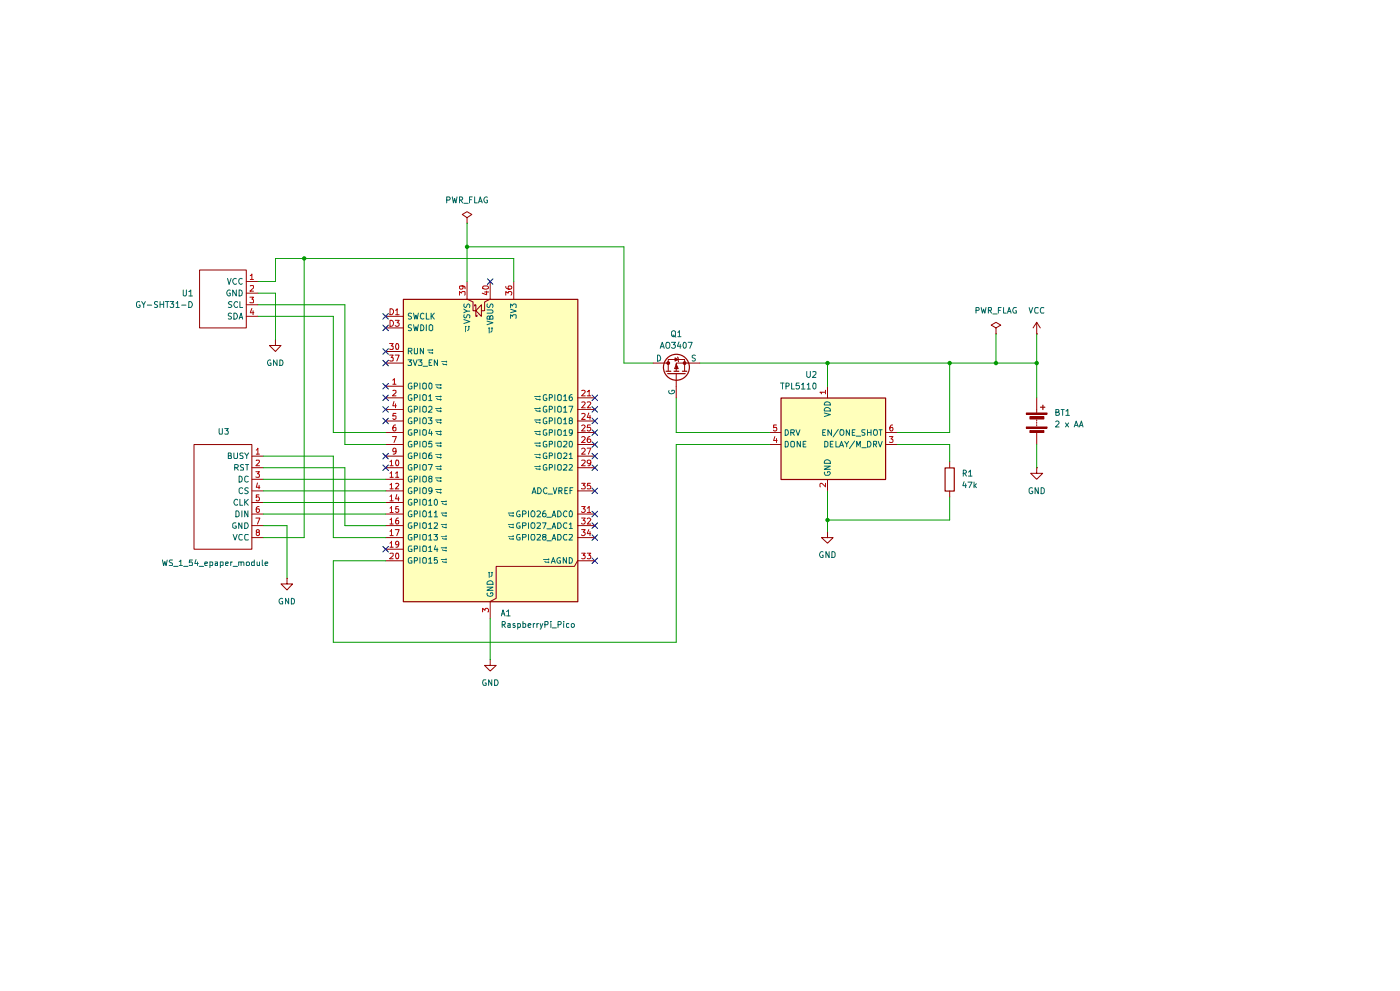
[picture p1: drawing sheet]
<svg xmlns="http://www.w3.org/2000/svg" width="297mm" height="210mm" viewBox="0 0 297 210" stroke-linecap="round" stroke-linejoin="round" font-family="sans-serif">
<g fill="#ffb">
<path d="M165.6 84.4h22.2v17.2h-22.2z"/>
<path d="M85.6 63.5h37v64h-37z"/>
</g>
<g fill="none" stroke="#910000" stroke-width=".21">
<path d="M163.1 94.2h2.5M163.1 91.7h2.5M175.5 81.9v2.4M187.8 94.2h2.5M187.8 91.7h2.5M217.7 87.5h4.4v.3h-4.4zM217.7 90.5h4.4v.3h-4.4zM219.9 99.1v1.2h1.2l-1.2 1.3-1.3-1.3h1.3M219.9 99.1h.1M175.5 101.6v2.5M60.9 122.6v1.2h1.2l-1.2 1.2-1.3-1.2h1.3M60.9 122.6h.1"/>
<path d="M104 139.8v1.3h1.2l-1.2 1.1-1.2-1.1h1.2M104 139.8h.1"/>
</g>
<path d="M165.6 84.4h22.2v17.2h-22.2zM217.7 87.7h4.4M217.7 90.6h4.4" fill="none" stroke="#910000" stroke-width=".25"/>
<path d="M164.3 92.5l-.2 .9h.7M164.7 90.1h-.6v.6l.6-.1a.45 .45 0 0 1 0 .6 .45 .45 0 0 1-.6 .1v-.1M164.7 93v.8M175.1 83.1h-1.2l.3 .4M175.1 82.7v.8M188.6 92.5h.8l-.4 .5 .3 .1v.6h-.7M189.3 90.1h-.2a.93 .93 0 0 0-.3 1.2 .43 .43 0 0 0 .5-.2 .43 .43 0 0 0 0-.5h-.5l-.1 .2M175.1 102.4v.8l-.9-.8-.3 .2 .1 .6" fill="none" stroke="#b90000" stroke-width=".21"/>
<g fill="none" stroke="#006665" stroke-width=".21">
<path d="M166.5 93.6a.66 .66 0 0 1 .7 .4 .66 .66 0 0 1-.2 .7h-.5zM166.5 91.1h.5a.66 .66 0 0 1 .2 .7 .66 .66 0 0 1-.7 .5zM167.7 93.7l.2-.1h.4l.2 .1v.9l-.2 .1h-.4l-.2-.1zM167.7 91.7h.6l.2-.4-.2-.2h-.6v1.2M168.1 91.7l.4 .6M168.8 91.1l.4 1.2 .5-1.2M169.8 93.6v1.1l-.7-1.1v1.1M170.3 94.1h.5M170.9 93.6h-.6v1.1h.6M174.5 91.7h.4M174.8 87.5l1.3 .4-1.3 .4M174.8 98.8h1.3l-1.3 .7h1.3"/>
<path d="M174.9 86.6a.67 .67 0 0 1 .8-.2 .67 .67 0 0 1 .4 .7h-1.3zM174.9 97.7a.67 .67 0 0 1 .8-.2 .67 .67 0 0 1 .4 .7h-1.3zM174.9 93.6h.4l.3 .2v.7l-.3 .2h-.4zM175 85.3a.72 .72 0 0 1 1.1 .5h-1.3zM175.1 91.1h-.6v1.2h.6M176.1 94.1h.4M176.4 91.1v1.2l-.8-1.2v1.2M176.7 93.6h-.6v1.1h.6M177.3 93.6v1.1h.6M177.8 91l-1.1 1.6M178.1 94.7l.4-1.1 .4 1.1M178.2 94.4h.6"/>
<path d="M179.2 93.6l.4 .5 .4-.5M179.6 94.1v.6M180.2 91.1v1.2l-.7-1.2v1.2M180.8 91.7h.4M181.3 93.5l-1.1 1.6M181.4 91.1h-.6v1.2h.6M181.6 92.5h.9M181.7 94.7v-1.1l.3 .8 .5-.8v1.1M182.8 94.9h.9M183.5 91.1l-.7 .1v.3l.7 .4-.3 .4-.4-.1M184 93.6h.5l.2 .2v.4l-.2 .5h-.5zM184 91.7h.7"/>
<path d="M184 91.1v1.2M184.7 91.1v1.2M185.2 94.1h.6l.1-.5h-.7v1.1M185.5 94.1l.4 .6M186.3 93.6l.4 1.1 .4-1.1M186.4 91.1h.7M186.8 91.1v1.2M174.9 100.1l-.1 .2 .3 .5h.7l.3-.5-.2-.3h-.4v.2"/>
<circle cx="178.6" cy="91.6" r=".58"/>
<circle cx="185.7" cy="91.6" r=".58"/>
</g>
<path d="M218.4 88.3h3v.5h-3z" fill="#910000"/>
<path d="M141.7 78.7v-2.5h3.5v2.5M143.4 79.2v2.7M218.4 88.3h3v.5h-3zM218.4 91.3h3v.4h-3zM219.9 84.3v3.2M219.9 89v.2M219.9 89.5v.2M219.9 90v.3M219.9 91.7v2.5" fill="none" stroke="#910000" stroke-width=".21"/>
<path d="M218.4 91.5h3" fill="none" stroke="#910000" stroke-width=".42"/>
<g fill="none" stroke="#910000" stroke-width=".25">
<path d="M141.3 78.7h1M141.6 79.2h3.7M143 78.7h1M144.7 78.7h1M220.7 86.3h.9M221.2 85.9v.9"/>
<circle cx="143.5" cy="77.8" r="2.75"/>
</g>
<path d="M143.5 77.3l.4 .9h-.8z" fill="#910000"/>
<path d="M141 77h.7M143.4 77.2l.4 .9h-.7z" fill="none" stroke="#910000" stroke-width=".21"/>
<path d="M141.5 76.7h.4v.5h-.4z" fill="#910000"/>
<path d="M141.5 76.7h.4v.5h-.4z" fill="none" stroke="#910000" stroke-width=".21"/>
<path d="M145 76.7h.4v.5h-.4z" fill="#910000"/>
<g fill="none" stroke="#910000" stroke-width=".21">
<path d="M42.3 57.2h9.9v12.3h-9.9zM52.2 59.7h2.5M99.1 59.7v3.7l1.2 .6v1.9h.6M99.1 46.1l1-.6-1-.6-1.1 .6 1.1 .6v1.2M99.1 47.3h.1M104 59.7v3.7l-1.2 .6v1.9h-.7M109 59.7v3.7M52.2 67.1h2.5M52.2 62.1h2.5M52.2 64.6h2.5M58.4 72v1.2h1.2l-1.2 1.3-1.3-1.3h1.3M58.4 72h.1"/>
<path d="M81.8 77h3.7M81.8 74.5h3.7M81.8 67.1h3.7M81.8 69.5h3.7M100.7 64.9v-.3h.2v2.5h.3v-.3M102.1 64.6v2.5l-1.2-1.2zM138.5 77h2.5M143.2 75.9l.6 .3-.6 .3zM143.7 75.7l.1 .2 .1 .8M145 76.7h.4v.5h-.4zM148.4 77h-5v1.7M211.2 69.5l1.1-.6-1.1-.6-1 .6 1 .6v1.3"/>
<path d="M211.2 70.8h.1M219.9 70.8h.1M219.9 68.3l-.8 1.2M219.9 68.3l.7 1.2M219.9 68.3v2.5M41.1 94.2h12.3v22.2h-12.3zM53.4 96.7h2.5M53.4 99.1h2.5M81.8 81.9h3.7M81.8 84.3h3.7M81.8 86.8h3.7M81.8 89.2h3.7"/>
<path d="M81.8 91.7h3.7M81.8 94.2h3.7M81.8 96.7h3.7M81.8 99.1h3.7M122.5 84.3h3.7M122.5 86.8h3.7M122.5 89.2h3.7M122.5 91.7h3.7M122.5 94.2h3.7M122.5 96.7h3.7M122.5 99.1h3.7M143.4 81.9v2.4"/>
<path d="M201.4 97.9v1.2M53.4 101.6h2.5M53.4 104.1h2.5M53.4 106.5h2.5M53.4 109h2.5M53.4 111.4h2.5M53.4 114h2.5M81.8 101.6h3.7M81.8 104.1h3.7M81.8 106.5h3.7M81.8 109h3.7M81.8 111.4h3.7"/>
<path d="M81.8 114h3.7M81.8 116.4h3.7M81.8 118.9h3.7M122.5 104.1h3.7M122.5 109h3.7M122.5 111.4h3.7M122.5 114h3.7M126.2 118.9h-3.7l-.7 1.2h-16.6v6.7l-1.2 .7v3.6M175.5 112.7v1.3h1.2l-1.2 1.1-1.3-1.1h1.3M175.5 112.7h.1M201.4 104.1v1.2"/>
</g>
<g fill="none" stroke="#006665" stroke-width=".21">
<path d="M48.3 59l.3 1.3 .4-1.3M50.1 59.1a.58 .58 0 0 0-.7 .5 .58 .58 0 0 0 .7 .6v-.1M51.4 59.1l-.3-.1a.6 .6 0 0 0-.5 .7 .6 .6 0 0 0 .7 .5l.1-.1M48.8 61.5h-.1a.64 .64 0 0 0-.6 .6 .64 .64 0 0 0 .5 .6h.2v-.6h-.2M49.1 66.5l-.5-.1-.2 .1v.4l.7 .4-.3 .3h-.4M49.2 64l-.5-.1-.3 .3 .1 .2 .7 .5-.3 .3-.5-.1M49.6 66.4a.65 .65 0 0 1 .8 .6 .65 .65 0 0 1-.8 .6zM50.1 61.5v1.2l-.7-1.2v1.2M50.4 64.1l-.3-.2a.65 .65 0 0 0-.5 .7 .65 .65 0 0 0 .5 .6l.3-.2M50.7 61.5a.64 .64 0 0 1 .7 .6 .64 .64 0 0 1-.7 .6zM50.7 67.6l.4-1.2 .4 1.2M50.8 67.3h.6"/>
<path d="M50.9 63.9v1.3h.6M86.5 76.3h.8l-.4 .4 .4 .3-.1 .5-.7-.1M86.6 74.4h.6l.2-.4-.2-.2h-.6v1.2M86.9 74.4l.5 .6M87.3 66.5l-.5-.1-.2 .1v.4l.7 .4-.3 .3h-.4M87.3 68.9l-.5-.1-.2 .2v.3l.7 .5-.3 .3-.4-.1M87.6 76.3l.5 1.2 .4-1.2M87.7 66.4l.3 1.2 .2-.8 .3 .8 .2-1.2M87.7 68.8l.3 1.3 .2-.8 .3 .8 .2-1.3M87.9 73.8l.1 1.2h.5l.1-1.2M88.7 76.3h.8l-.4 .4 .4 .2v.5h-.8M89.2 68.8a.64 .64 0 0 1 .7 .7 .64 .64 0 0 1-.7 .6z"/>
<path d="M89.7 77.6h1M89.8 73.8v1.2l-.6-1.2v1.2M89.9 66.5l-.2-.1a.65 .65 0 0 0-.6 .6 .65 .65 0 0 0 .6 .6h.2M90.4 66.4v1.2h.6M90.4 68.8v1.3M90.6 74.2h1.2M91 74.5l.2 .3h.6M91 76.9h.4M91.3 68.8h.2l.3 .3v.8l-.3 .2-.5-.2v-.8zM91.4 66.4v1.2M91.6 76.3h-.6v1.2h.6M91.6 67l.5 .6"/>
<path d="M91.6 74l.2 .2M91.6 74.6l.2 .2M91.8 74.2l-.2 .2M91.8 74.8l-.2 .2M92.1 66.4l-.7 .7M92.8 76.3v1.2l-.7-1.2v1.2M93.6 76.7h1.2M93.9 77l.3 .3M94.2 77.3h.6M94.6 76.5l.2 .2M94.6 77.2l.2 .1M94.8 76.7l-.2 .1"/>
<path d="M94.8 77.3l-.2 .1M98.4 67.7l1.2 .5-1.2 .4M98.4 65.5l.7 .5-.7 .3M98.5 66.7l-.1 .4 .2 .3 .3-.1 .2-.6h.4l.1 .2v.5M98.5 64.4l-.1 .5 .2 .3 .3-.1 .2-.5 .2-.2 .3 .3v.5M98.8 69.1v1.3M98.8 69.1l-.1 .2M98.8 69.1l.1 .2M99.1 66h.5M99.4 69.1v.8l-.3 .2M99.4 69.1l-.1 .2M99.4 69.1l.2 .2"/>
<path d="M103.3 68.1l1.3 .3-1.3 .4M103.3 65.7h1a.35 .35 0 0 1 .3 .3 .35 .35 0 0 1-.3 .4h-1M103.4 64.4l-.1 .5 .2 .3 .4-.2 .2-.5h.4v.7M103.8 69.5v1.2M103.8 69.5l-.2 .1M103.8 69.5l.1 .1M103.9 67.2l.2-.3 .5 .2v.5h-1.3l.1-.5h.5v.5M104.3 69.5v.7l-.3 .2M104.3 69.5l-.1 .1M104.3 69.5l.2 .1M108.3 67.5v-.8l.4 .4 .2-.4h.5v.8M108.3 65.5l1.2 .5-1.2 .3"/>
<path d="M108.3 65.2v-.8l.4 .5 .3-.5 .4 .1v.7M139.4 75.3a.64 .64 0 0 1 .7 .6 .64 .64 0 0 1-.7 .6zM147.5 75.4l-.4-.1-.3 .1v.4l.7 .4-.3 .3h-.4M48.4 96.6h.4l.2-.2v-.3l-.6-.1v1.2h.6l.1-.3-.1-.3h-.2M49.6 96v1l.2 .2h.4l.2-.2v-1M49.8 99.1h.5l.2-.2v-.4h-.7v1.1M50.1 99.1l.4 .5M51.6 96.1h-.7l.1 .4a.47 .47 0 0 1 .4 .2 .47 .47 0 0 1 .1 .5h-.6M51.6 98.5h-.4l-.2 .2 .2 .4 .4 .1v.4h-.6M51.9 96l.4 .6 .4-.6M52.1 98.5h.6M52.3 96.6v.6"/>
<path d="M52.4 98.5v1.1M87.3 81.3l-.4-.1-.3 .3v.6l.3 .4 .5-.2v-.4h-.3M87.3 83.7l-.4-.1-.3 .4v.6l.2 .2 .3 .1 .3-.2v-.3h-.3M87.3 86.2l-.4-.1-.3 .3v.6l.2 .3h.6v-.4h-.3M87.3 88.6h-.5l-.2 .3v.7a.52 .52 0 0 0 .8 .1v-.4h-.3M87.3 91.1h-.5l-.2 .3v.6a.52 .52 0 0 0 .8 .2v-.4h-.3M87.3 93.6h-.5l-.2 .2v.7l.2 .2h.6v-.5h-.3M87.3 96.1a.45 .45 0 0 0-.7 .2v.6l.2 .3 .6-.1v-.4h-.3M87.3 98.5a.45 .45 0 0 0-.7 .2v.7l.2 .2h.6v-.5h-.3M87.9 81.9l.6-.1v-.5l-.6-.1v1.3M87.9 84.3l.6-.1v-.5l-.6-.1v1.3M87.9 86.8l.6-.1v-.5l-.6-.1v1.3"/>
<path d="M87.9 89.2h.6v-.6h-.6v1.2M87.9 91.7h.6v-.6h-.6v1.2M87.9 94.1h.6v-.5h-.6v1.1M87.9 96.6h.6v-.5l-.6-.1v1.2M87.9 99.1h.6v-.6h-.6v1.1M89.1 81.2v1.3M89.1 83.6v1.3M89.1 86.1v1.3M89.1 88.6v1.2M89.1 91.1v1.2M89.1 93.6v1.1M89.1 96v1.2"/>
<path d="M89.1 98.5v1.1M89.7 81.4l.2-.2 .5 .2v.9l-.2 .2-.5-.2zM89.7 83.8l.2-.2 .5 .2v.9l-.2 .2-.5-.2zM89.7 86.3l.2-.2 .5 .2v.9l-.2 .2-.5-.2zM89.7 91.3l.1-.2h.5l.1 .2v.8l-.2 .2-.5-.2zM89.7 93.7l.1-.1h.5l.1 .1v.9l-.1 .1h-.5l-.1-.1zM89.7 96.2l.2-.2 .5 .2v.8l-.1 .2h-.5l-.1-.2zM89.7 98.6l.2-.1 .5 .1v.9l-.1 .1h-.5l-.1-.1zM89.9 88.6h.3l.2 .2v.9l-.2 .1-.5-.1v-.9zM90.8 88.6h.8l-.4 .5 .4 .1v.5h-.8M90.8 98.5h.9l-.5 1.1M90.9 84l.4-.4v1.3"/>
<path d="M90.9 86.3l.2-.2 .4 .1 .1 .5-.8 .7h.8M90.9 84.9h.7M91 81.3l.4-.1 .2 .2v.8l-.2 .3-.4-.2zM91.2 91l-.3 .9h.8M91.5 96l-.4 .1-.2 .9 .1 .2 .6-.1-.1-.6-.3-.1-.3 .3M91.5 91.4v.9M91.6 93.6h-.6l-.1 .5 .2-.1 .4 .1 .1 .6h-.7M92.3 81.6h1.3M92.3 84h1.3M92.3 86.6h1.3M92.3 89h1.3M92.3 91.5h1.3"/>
<path d="M92.3 93.9h1.3M92.3 96.4h1.3M92.3 98.8h1.3M92.6 81.9l.3 .3M92.6 84.4l.3 .3M92.6 86.8l.3 .3M92.6 89.3l.3 .3M92.6 91.7l.2 .3 .8 .1M92.7 94.3l.2 .2h.7M92.7 96.7l.2 .3h.7M92.7 99.2l.2 .2h.7M92.9 82.3h.7"/>
<path d="M92.9 84.7h.7M92.9 87.2h.7M92.9 89.6h.7M93.3 81.5l.3 .1M93.3 82.1l.3 .2M93.3 83.9l.3 .1M93.3 84.5l.3 .2M93.3 86.4l.3 .2M93.3 87l.3 .2M93.3 88.9l.3 .1M93.3 89.4l.3 .2M93.3 91.3l.3 .2"/>
<path d="M93.3 91.9l.3 .2M93.3 93.8l.3 .1M93.3 94.4l.3 .1M93.3 96.2l.3 .2M93.3 96.9l.3 .1M93.3 98.7l.3 .1M93.3 99.4h.3M93.6 81.6l-.3 .1M93.6 82.3h-.3M93.6 84l-.3 .2M93.6 84.7l-.3 .2M93.6 86.6l-.3 .1"/>
<path d="M93.6 87.2l-.3 .1M93.6 89l-.3 .2M93.6 89.6l-.3 .2M93.6 91.5l-.3 .1M93.6 92.1l-.3 .1M93.6 93.9l-.3 .2M93.6 94.5l-.3 .2M93.6 96.4l-.3 .2M93.6 97l-.3 .2M93.6 98.8l-.3 .2M93.6 99.4l-.3 .2M113.3 84h1.3"/>
<path d="M113.3 86.6h1.3M113.3 89h1.3M113.3 91.5h1.3M113.3 93.9h1.3M113.3 96.4h1.3M113.3 98.8h1.3M113.6 84.4l.3 .3M113.6 86.8l.3 .3M113.6 89.3l.3 .3M113.6 91.7l.2 .3 .8 .1M113.7 94.3l.2 .2h.7M113.7 96.7l.2 .3h.7"/>
<path d="M113.7 99.2l.2 .2h.7M113.9 84.7h.7M113.9 87.2h.7M113.9 89.6h.7M114.4 83.9l.2 .1M114.4 84.5l.2 .2M114.4 86.4l.2 .2M114.4 87l.2 .2M114.4 88.9l.2 .1M114.4 89.4l.2 .2M114.4 91.3l.2 .2M114.4 91.9l.2 .2"/>
<path d="M114.4 93.8l.2 .1M114.4 94.4l.2 .1M114.4 96.2l.2 .2M114.4 96.9l.2 .1M114.4 98.7l.2 .1M114.4 99.4h.2M114.6 84l-.2 .2M114.6 84.7l-.2 .2M114.6 86.6l-.2 .1M114.6 87.2l-.2 .1M114.6 89l-.2 .2M114.6 89.6l-.2 .2"/>
<path d="M114.6 91.5l-.2 .1M114.6 92.1l-.2 .1M114.6 93.9l-.2 .2M114.6 94.5l-.2 .2M114.6 96.4l-.2 .2M114.6 97l-.2 .2M114.6 98.8l-.2 .2M114.6 99.4l-.2 .2M115.9 83.7l-.3-.1-.4 .4v.6l.2 .2 .3 .1 .3-.2v-.3h-.3M115.9 86.2l-.3-.1-.4 .3v.6l.2 .3h.6v-.4h-.3M115.9 88.6h-.5l-.2 .3v.7a.52 .52 0 0 0 .8 .1v-.4h-.3M115.9 91.1h-.5l-.2 .3v.6a.52 .52 0 0 0 .8 .2v-.4h-.3"/>
<path d="M115.9 93.6h-.5l-.2 .2v.7l.2 .2h.6v-.5h-.3M115.9 96.1a.45 .45 0 0 0-.7 .2v.6l.2 .3 .6-.1v-.4h-.3M115.9 98.5a.45 .45 0 0 0-.7 .2v.7l.2 .2h.6v-.5h-.3M116.5 84.3l.6-.1v-.5l-.6-.1v1.3M116.5 86.8l.6-.1v-.5l-.6-.1v1.3M116.5 89.2h.6v-.6h-.6v1.2M116.5 91.7h.6v-.6h-.6v1.2M116.5 94.1h.6v-.5h-.6v1.1M116.5 96.6h.6v-.5l-.6-.1v1.2M116.5 99.1h.6v-.6h-.6v1.1M117.7 83.6v1.3M117.7 86.1v1.3"/>
<path d="M117.7 88.6v1.2M117.7 91.1v1.2M117.7 93.6v1.1M117.7 96v1.2M117.7 98.5v1.1M118.3 83.8l.2-.2 .5 .2v.9l-.2 .2-.5-.2zM118.3 86.3l.2-.2 .5 .2v.9l-.2 .2-.5-.2zM118.3 91.3l.1-.2h.5l.1 .2v.8l-.2 .2-.5-.2zM118.3 93.7l.1-.1h.5l.1 .1v.9l-.1 .1h-.5l-.1-.1zM118.3 96.2l.2-.2 .5 .2v.8l-.1 .2h-.5l-.1-.2zM118.3 98.6l.2-.1 .5 .1v.9l-.1 .1h-.5l-.1-.1zM118.5 88.6h.3l.2 .2v.9l-.2 .1-.5-.1v-.9z"/>
<path d="M119.5 84l.4-.4v1.3M119.5 86.4l.4-.3v1.3M119.5 89l.4-.4v1.2M119.5 91.4l.4-.3v1.2M119.5 93.6h.6l.1 .5-.7 .6h.7M119.5 96.1h.7v.4l-.7 .7h.7M119.5 98.5h.7v.5l-.7 .6h.7M119.5 84.9h.7M119.5 87.4h.7M119.5 89.8h.7M119.5 92.3h.7M120.6 86.1h.9l-.5 1.3"/>
<path d="M120.7 93.7l.2-.1h.4l.1 .7-.2 .4h-.4zM120.7 96.3l.4-.3v1.2M120.7 98.5h.5l.2 .3-.8 .8h.8M120.7 97.2h.7M121 89.2l-.3-.2 .1-.4a.34 .34 0 0 1 .4 0 .34 .34 0 0 1 .1 .5l-.6 .1 .1 .5a.36 .36 0 0 0 .6-.1l-.1-.4h-.1M121.3 83.6h-.2l-.4 .4 .1 .8a.43 .43 0 0 0 .6-.1 .43 .43 0 0 0-.1-.5h-.5l-.1 .2M121.4 91.6l-.2 .3-.4-.1-.1-.6 .6-.1 .1 .2-.2 .9-.4 .1M141.9 82.8l-.1 .1a.6 .6 0 0 0 .7 .6 .6 .6 0 0 0 .5-.7l-.5-.1v.3M49.4 113.3l.5 1.2 .4-1.2M50 108.3l.5 .1 .2 .2v.7l-.3 .3h-.4zM50 110.8h-.4l-.2 .3v.7l.4 .2 .3-.1v-.4h-.2M50.4 106l-.3-.2a.61 .61 0 0 0-.5 .8 .61 .61 0 0 0 .8 .4v-.1"/>
<path d="M50.7 100.9a.64 .64 0 0 1 .7 .7 .64 .64 0 0 1-.7 .6zM50.9 105.8v1.3h.6M51.3 110.8v1.2l-.7-1.2v1.2M51.3 108.3v1.3M51.4 113.4l-.1-.1a.66 .66 0 0 0-.7 .4 .66 .66 0 0 0 .3 .8l.5-.1M51.5 103.5l-.4-.1-.4 .3 .1 .8 .3 .1 .4-.1M51.9 110.8h.5a.66 .66 0 0 1 .2 .8 .66 .66 0 0 1-.7 .4zM51.9 105.8v1.3M52.1 106.4l.6 .7M52.6 108.3v1.3l-.7-1.3v1.3M52.7 101l-.5-.1-.3 .4 .1 .7 .2 .2 .5-.2M52.7 103.5l-.5-.1-.3 .2 .1 .3 .7 .4-.3 .3h-.5"/>
<path d="M52.7 113.4l-.6-.1-.2 .2v.7l.2 .3 .6-.1M52.7 105.8l-.8 .8M87.3 101l-.4-.1-.3 .4v.6l.3 .3 .5-.2v-.4h-.3M87.3 103.5l-.4-.1-.3 .3v.6l.2 .3h.3l.3-.1v-.4h-.3M87.3 105.9l-.4-.1-.3 .4v.6l.2 .2 .3 .1 .3-.2v-.3h-.3M87.3 108.4h-.5l-.2 .2v.7a.52 .52 0 0 0 .8 .2v-.5h-.3M87.3 110.8h-.5l-.2 .3v.7a.52 .52 0 0 0 .8 .1v-.4h-.3M87.3 113.3h-.5l-.2 .2v.7l.2 .3 .6-.1v-.4h-.3M87.3 115.7h-.5l-.2 .3v.7l.2 .2 .6-.1v-.4h-.3M87.3 118.3a.45 .45 0 0 0-.7 .1v.7l.2 .3 .6-.1v-.4h-.3M87.9 101.6l.6-.1v-.5l-.6-.1v1.3M87.9 104.1l.6-.1v-.5l-.6-.1v1.2"/>
<path d="M87.9 106.5l.6-.1v-.5l-.6-.1v1.3M87.9 109l.6-.1v-.5l-.6-.1v1.3M87.9 111.4l.6-.1v-.5h-.6v1.2M87.9 113.9h.6v-.6h-.6v1.2M87.9 116.3h.6v-.6h-.6v1.2M87.9 118.9l.6-.1v-.5l-.6-.1v1.2M89.1 100.9v1.3M89.1 103.4v1.2M89.1 105.8v1.3M89.1 108.3v1.3M89.1 110.8v1.2M89.1 113.3v1.2"/>
<path d="M89.1 115.7v1.2M89.1 118.2v1.2M89.7 101.1l.2-.2 .5 .2v.9l-.2 .2-.5-.2zM89.7 103.5l.2-.1 .5 .1v1l-.2 .1-.5-.1zM89.7 106l.2-.2 .5 .2v.9l-.2 .2-.5-.2zM89.7 111l.1-.2h.5l.1 .2v.8l-.2 .2-.5-.2zM89.7 113.5l.1-.2h.5l.1 .2v.8l-.1 .2h-.5l-.1-.2zM89.7 118.4l.2-.2 .5 .2v.8l-.1 .2h-.5l-.1-.2zM89.8 115.7h.5l.1 .2v.9l-.1 .1h-.5l-.1-.1v-.9zM89.9 108.3h.3l.2 .2v.9l-.2 .2-.5-.2v-.9zM90.9 106.2l.4-.4v1.3M90.9 108.7l.4-.4v1.3"/>
<path d="M90.9 111.2l.4-.4v1.2M90.9 113.6l.4-.3v1.2M90.9 116.1l.4-.4v1.2M90.9 118.5l.4-.3v1.2M90.9 107.1h.7M90.9 109.6h.7M90.9 112h.7M90.9 114.5h.7M90.9 116.9h.7M90.9 119.4h.7M91.2 101.4h-.2l-.1-.2a.42 .42 0 0 1 .7-.2v.3l-.4 .1-.3 .3v.2l.3 .3 .4-.2v-.4l-.2-.2M91.6 103.9l-.1 .2h-.5a.43 .43 0 0 1 0-.5 .43 .43 0 0 1 .5-.1l.1 .8-.3 .3h-.3"/>
<path d="M92 113.3h.8l-.4 .4 .4 .3-.1 .5-.7-.1M92.1 108.7l.4-.4v1.3M92.1 110.9l.6-.1 .1 .4-.8 .8h.8M92.1 109.6h.7M92.3 101.3h1.3M92.3 103.8h1.3M92.4 105.8a.68 .68 0 0 1 .4 .7 .68 .68 0 0 1-.4 .6l-.3-.3v-.7zM92.4 115.7l-.3 .8h.8M92.6 101.6l.3 .3M92.6 104.1l.3 .3M92.7 118.2h-.6v.6l.4-.2 .3 .3-.1 .5-.6-.1M92.7 116.2v.7"/>
<path d="M92.9 102h.7M92.9 104.4h.7M93.3 101.2l.3 .1M93.3 101.8l.3 .2M93.3 103.7l.3 .1M93.3 104.3l.3 .1M93.5 106.3h1.2M93.5 108.8h1.2M93.5 111.2h1.2M93.5 113.7h1.2M93.5 116.1h1.2M93.5 118.6h1.2"/>
<path d="M93.6 101.3l-.3 .2M93.6 102l-.3 .1M93.6 103.8l-.3 .1M93.6 104.4l-.3 .2M93.8 106.5l.3 .3M93.8 109l.3 .3M93.8 111.5l.2 .2 .7 .1M93.8 114l.3 .3h.6M93.8 116.5l.3 .2h.6M93.8 118.9l.3 .3h.6M94.1 106.9h.6M94.1 109.3h.6"/>
<path d="M94.5 106.1l.2 .2M94.5 106.7l.2 .2M94.5 108.6l.2 .2M94.5 109.2l.2 .1M94.5 111l.2 .2M94.5 111.6l.2 .2M94.5 113.5l.2 .2M94.5 114.1l.2 .2M94.5 115.9l.2 .2M94.5 116.6l.2 .1M94.5 118.4l.2 .2M94.5 119.1l.2 .1"/>
<path d="M94.7 106.3l-.2 .1M94.7 106.9l-.2 .2M94.7 108.8l-.2 .1M94.7 109.3l-.2 .2M94.7 111.2l-.2 .2M94.7 111.8l-.2 .2M94.7 113.7l-.2 .1M94.7 114.3l-.2 .1M94.7 116.1l-.2 .2M94.7 116.7l-.2 .2M94.7 118.6l-.2 .1M94.7 119.2l-.2 .1"/>
<path d="M107.7 108.8h1.2M107.7 111.2h1.2M107.7 113.7h1.2M108 109l.2 .3h.7M108 111.5l.2 .3h.7M108 114l.3 .3M108.3 114.3h.6M108.8 108.6l.1 .2M108.8 109.2l.1 .1M108.8 111l.1 .2M108.8 111.6l.1 .2M108.8 113.5l.1 .2"/>
<path d="M108.8 114.1l.1 .2M108.9 108.8l-.1 .1M108.9 109.3l-.1 .2M108.9 111.2l-.1 .2M108.9 111.8l-.1 .2M108.9 113.7l-.1 .1M108.9 114.3l-.1 .1M110.2 108.4a.61 .61 0 0 0-.6 .3 .61 .61 0 0 0 0 .7l.4 .2 .3-.1v-.5h-.2M110.2 110.8h-.4a.61 .61 0 0 0-.3 .8 .61 .61 0 0 0 .8 .3v-.4h-.2M110.2 113.3a.66 .66 0 0 0-.6 .4 .66 .66 0 0 0 .2 .8l.5-.1v-.4h-.2M110.8 109l.7-.1 .1-.4-.3-.2h-.5v1.3M110.8 111.4l.7-.1 .1-.3-.2-.2h-.6v1.2"/>
<path d="M110.8 113.9h.6l.2-.4-.2-.2h-.6v1.2M112.1 108.3v1.3M112.1 110.8v1.2M112.1 113.3v1.2M112.8 108.4l.3-.1a.73 .73 0 0 1 0 1.3l-.3-.1a.87 .87 0 0 1 0-1.1zM112.8 110.8h.5a.77 .77 0 0 1-.2 1.2l-.3-.1a.87 .87 0 0 1 0-1.1zM112.8 113.3h.5l.1 .2 .1 .5-.2 .5h-.5l-.1-.2-.1-.6zM112.9 104.6l.4-1.2 .4 1.2M112.9 104.3h.6M113.9 108.5l.1-.2h.4l.2 .2v.4l-.7 .7h.7M113.9 110.9l.6-.1 .1 .2v.3l-.7 .7h.7M113.9 113.4l.6-.1 .1 .2v.3l-.7 .7h.7"/>
<path d="M114 103.4a.65 .65 0 0 1 .8 .6 .65 .65 0 0 1-.8 .6zM115.1 110.8h.7l-.5 1.2M115.2 118.6h1.3M115.3 113.8l-.2-.3 .1-.2h.5l.1 .2-.1 .2a.48 .48 0 0 0-.5 .2 .48 .48 0 0 0 0 .6h.5l.1-.3-.2-.4M115.6 118.9l.3 .3M115.7 108.3a.72 .72 0 0 0-.6 .5 .72 .72 0 0 0 .2 .8l.4-.1a.42 .42 0 0 0 0-.6 .42 .42 0 0 0-.6 0v.1M115.9 119.2h.6M116 103.5l-.2-.1a.64 .64 0 0 0-.6 .6 .64 .64 0 0 0 .6 .6l.2-.1M116 109.6h.9M116 112.1h.9M116 114.6h.9M116.2 104.7h1"/>
<path d="M116.3 118.4l.2 .2M116.3 119.1l.2 .1M116.5 118.6l-.2 .1M116.5 119.2l-.2 .1M116.9 119.4l.4-1.2 .5 1.2M117.1 109.6l.4-1.3 .4 1.3M117.1 112l.4-1.2 .4 1.2M117.1 114.5l.4-1.2 .4 1.2M117.1 119h.6M117.2 109.2h.6M117.2 111.7h.6M117.2 114.1h.6"/>
<path d="M117.3 103.4l.4 1.2 .4-1.2M118.3 108.3a.65 .65 0 0 1 .7 .6 .65 .65 0 0 1-.7 .7zM118.3 110.8h.5a.66 .66 0 0 1 .2 .8 .66 .66 0 0 1-.7 .4zM118.3 113.3h.5l.2 .2v.5l-.2 .5h-.5zM118.5 104.1h.5l.2-.2v-.4l-.2-.1h-.5v1.2M118.9 118.3a.61 .61 0 0 0-.8 .3 .61 .61 0 0 0 .3 .8h.5v-.5h-.3M118.9 104.1l.3 .5M119.8 104h.4M120.1 118.2v1.2l-.6-1.2v1.2M120.2 108.5v-.1a.58 .58 0 0 0-.7 .5 .58 .58 0 0 0 .7 .6M120.2 110.9l-.5-.1a.61 .61 0 0 0-.2 .8 .61 .61 0 0 0 .7 .3M120.2 113.4l-.5-.1-.2 .5 .2 .7 .5-.1"/>
<path d="M120.4 103.4h-.6v1.2h.6M120.7 111.2l.4-.4v1.2M120.7 118.2a.66 .66 0 0 1 .7 .4 .66 .66 0 0 1-.2 .8h-.5zM120.7 113.4l.6-.1 .1 .3-.8 .9h.8M120.7 112h.7M120.9 104h.4M121 108.3a.75 .75 0 0 1 .2 1.3l-.5-.3v-.8zM121.5 103.4h-.6v1.2M103.3 124.5h1.3l-1.3 .6h1.3M103.4 125.7l-.1 .1a.64 .64 0 0 0 .6 .6 .64 .64 0 0 0 .7-.5l-.1-.3h-.4v.3M103.4 123.4a.66 .66 0 0 1 .8-.3 .66 .66 0 0 1 .4 .8h-1.3zM103.8 121.3v1.2"/>
<path d="M103.8 121.3l-.2 .2M103.8 121.3l.1 .2M104.3 121.3v.7l-.3 .2M104.3 121.3l-.1 .2M104.3 121.3l.2 .2"/>
</g>
<path d="M85.6 63.5h37v64h-37zM200.4 99.2h2v4.9h-2z" fill="none" stroke="#910000" stroke-width=".25"/>
<g fill="none" stroke="#b90000" stroke-width=".21">
<path d="M53.1 58.4l.3-.3v1.2M53.1 59.3h.7M53 63h.8l-.4 .4 .4 .2v.5h-.8M53.1 60.6l.6-.1 .1 .5-.8 .7h.8M53.4 65.4l-.3 .9h.7M53.7 65.9v.8M82.6 72.8h.8l-.4 .5 .4 .1v.6h-.8M82.6 75.3h.8l-.4 .5 .4 .1v.6h-.8M82.7 65.4a.65 .65 0 0 1 .8 .7 .65 .65 0 0 1-.8 .6zM82.7 67.9a.65 .65 0 0 1 .8 .6 .65 .65 0 0 1-.8 .7zM83.8 75.3h.9l-.5 1.2M83.8 67.9h.9l-.5 .5 .5 .2v.3l-.3 .3-.6-.2"/>
<path d="M83.9 65.8l.3-.4v1.3M83.9 66.7h.8M84.2 72.8a.75 .75 0 0 1 .1 1.3h-.1a.9 .9 0 0 1 0-1.3zM97.4 62.6v-.8l.5 .3 .1-.3h.5v.8M98 60.6l.2 .2-.1 .4h-.6v-.6h.9l.2 .2v.4M102.4 60.7l1-.1 .2 .3a.75 .75 0 0 1-1.2 .1zM102.8 61.9h.8M103.2 61.7v.8l-.9-.4M107.3 62.6v-.8l.5 .3 .1-.3h.5l.1 .2-.1 .6M107.3 60.7a.72 .72 0 0 0 .5 .6 .72 .72 0 0 0 .7-.3l-.1-.4h-.5l-.1 .4 .2 .3M54.3 100h.7l-.4 .4 .4 .3-.1 .5-.6-.1M54.4 95.4l.3-.4v1.3"/>
<path d="M54.4 97.6l.5-.1 .1 .4-.7 .8h.7M54.4 96.3h.6M82.7 97.9l.4-.4v1.2M82.7 98.7h.7M83.2 92.5h.9l-.5 1.3M83.3 80.6l.3-.3v1.1M83.3 82.8h.7v.4l-.8 .7h.8M83.3 81.4h.7M83.6 85.1l-.3 .9h.8M83.9 90.1h-.3a.93 .93 0 0 0-.2 1.2l.3 .1 .3-.2v-.5l-.6-.1-.1 .2M83.9 85.6v.8M84 87.6h-.6l-.1 .6 .6-.1 .1 .6-.3 .2-.4-.2"/>
<path d="M84 95.6l-.1 .2h-.5v-.7l.3-.1 .3 .2v.8l-.6 .3M84 97.6l.4-.1a.86 .86 0 0 1-.1 1.2l-.3-.1zM123.4 82.8l.5-.1 .2 .3-.7 .9h.7M123.4 85.3l.5-.1 .2 .2-.7 1h.7M123.4 87.7l.5-.1 .2 .3-.7 1h.7M123.4 90.3l.5-.2 .2 .2-.7 1.1h.7M123.4 92.7l.5-.2 .2 .3-.1 .3-.6 .7h.7M123.4 95.2l.5-.2 .2 .2-.1 .4-.6 .7h.7M123.4 97.6l.5-.1 .2 .2-.1 .3-.6 .7h.7M124.5 83.1l.5-.4v1.2M124.5 85.3l.5-.1 .3 .2-.8 1h.8M124.5 95h.8l-.5 1.3"/>
<path d="M124.5 83.9h.8M124.9 87.5l-.4 1h.8M125.1 92.5a.72 .72 0 0 0-.6 .6 .72 .72 0 0 0 .3 .7l.4-.1a.42 .42 0 0 0 0-.5 .42 .42 0 0 0-.6-.1l-.1 .2M125.1 88.1v.8M125.2 90.1h-.6l-.1 .6 .6-.1 .2 .5-.3 .3h-.3l-.2-.2M125.3 98l-.3 .3h-.2l-.3-.3v-.3l.2-.2h.4a.94 .94 0 0 1 0 1.1l-.4 .1M54.3 109.8h.8l-.5 1.3M54.6 102.4l-.2 .9h.7M54.6 112.9l-.2-.2v-.4a.34 .34 0 0 1 .5 0 .34 .34 0 0 1 0 .5l-.5 .1v.5l.2 .1 .4-.2-.1-.4h-.1M54.9 104.9h-.5v.6l.1-.2 .4 .1v.7l-.4 .1-.1-.2M54.9 107.4h-.4l-.1 .3v.8l.2 .1 .3-.1v-.6h-.5v.1M54.9 102.9v.7"/>
<path d="M82.7 100.3l.4-.3v1.2M82.7 102.8l.4-.4v1.2M82.7 105.2l.4-.3v1.3M82.7 107.7l.4-.3v1.2M82.7 110.1l.4-.3v1.3M82.7 112.6l.4-.3v1.2M82.7 115.1l.4-.4v1.3M82.7 117.3h.6l.1 .5-.8 .6h.8M82.7 101.2h.7M82.7 103.6h.7M82.7 106.2h.7M82.7 108.6h.7"/>
<path d="M82.7 111.1h.7M82.7 113.5h.7M82.7 116h.7M83.8 112.3h.9l-.5 1.2M83.9 100.3l.3-.3v1.2M83.9 102.5l.4-.1 .3 .4-.8 .8h.8M83.9 101.2h.7M84 117.3h.4a.86 .86 0 0 1-.1 1.1h-.3zM84.2 104.8l-.3 .9h.8M84.5 107.4h-.5l-.1 .5h.6v.6l-.4 .1-.2-.1M84.5 109.8h-.3a.93 .93 0 0 0-.2 1.2 .43 .43 0 0 0 .5-.1 .43 .43 0 0 0 0-.6h-.5l-.1 .3M84.5 105.3v.9"/>
<path d="M84.6 115.3l-.1 .2h-.5v-.7l.3-.1 .3 .3-.2 .9-.4 .1M123.4 107.4h.7l-.4 .5 .4 .1v.4l-.2 .2h-.4l-.1-.1M123.4 109.8h.7l-.4 .5 .3 .1 .1 .4-.2 .3h-.4l-.1-.2M123.4 117.3h.7l-.4 .4 .4 .2-.1 .5h-.6M123.4 112.3h.7l-.4 .5 .3 .1 .1 .4-.2 .2h-.4l-.1-.1M123.4 102.4h.7l-.4 .5 .4 .2v.4l-.2 .1-.5-.1M124.5 107.7l.5-.3v1.2M124.5 110l.2-.2h.3l.3 .3-.8 1h.8M124.5 117.3h.8l-.4 .4 .4 .2-.1 .5h-.7M124.5 108.6h.8M124.9 112.3l-.4 .8h.8M125.1 112.7v.8"/>
<path d="M125.2 102.4h-.6l-.1 .6 .2-.1h.3l.3 .2v.4l-.2 .1-.6-.1M102.4 129.7v-.8l.5 .5 .1-.5h.4l.2 .3v.3l-.1 .2"/>
</g>
<g fill="none" stroke="#090" stroke-width=".21">
<path d="M54.7 59.7h3.7v-4.9h50.6v4.9M64.5 54.8v59.2h-8.6M99.1 52.3h33.2v24.7h6.2M99.1 47.3v12.4M54.7 64.6h18.4v29.6h8.7M54.7 67.1h16v24.6h11.1M54.7 62.1h3.7v9.9M148.4 77h71.5M175.5 77v4.9M201.4 77v14.7h-11.1M211.2 70.8v6.2M219.9 70.8v13.5"/>
<path d="M55.9 99.1h17.2v12.3h8.7M55.9 96.7h14.8v17.3h11.1M143.4 84.3v7.4h19.7M163.1 94.2h-19.7v41.9h-72.7v-17.2h11.1M190.3 94.2h11.1v3.7M219.9 94.2v4.9M55.9 111.4h5v11.2M55.9 104.1h25.9M55.9 101.6h25.9M55.9 109h25.9M55.9 106.5h25.9M175.5 104.1v8.6"/>
<path d="M201.4 105.3v4.9h-25.9M104 131.1v8.7"/>
</g>
<g fill="none" stroke="#00008a" stroke-width=".21">
<path d="M103.4 59.1l1.2 1.2M104.6 59.1l-1.2 1.2M81.2 73.9l1.2 1.2M81.2 66.5l1.2 1.1M81.2 76.4l1.2 1.2M81.2 68.9l1.2 1.2M82.4 73.9l-1.2 1.2M82.4 66.5l-1.2 1.1M82.4 76.4l-1.2 1.2M82.4 68.9l-1.2 1.2M81.2 96.1l1.2 1.2M81.2 98.5l1.2 1.2"/>
<path d="M81.2 88.6l1.2 1.2M81.2 81.3l1.2 1.2M81.2 83.7l1.2 1.2M81.2 86.2l1.2 1.2M82.4 96.1l-1.2 1.2M82.4 98.5l-1.2 1.2M82.4 88.6l-1.2 1.2M82.4 81.3l-1.2 1.2M82.4 83.7l-1.2 1.2M82.4 86.2l-1.2 1.2M125.6 91.1l1.1 1.2M125.6 98.5l1.1 1.2"/>
<path d="M125.6 93.6l1.1 1.2M125.6 96.1l1.1 1.2M125.6 88.6l1.1 1.2M125.6 83.7l1.1 1.2M125.6 86.2l1.1 1.2M126.7 91.1l-1.1 1.2M126.7 98.5l-1.1 1.2M126.7 93.6l-1.1 1.2M126.7 96.1l-1.1 1.2M126.7 88.6l-1.1 1.2M126.7 83.7l-1.1 1.2M126.7 86.2l-1.1 1.2"/>
<path d="M81.2 115.8l1.2 1.2M82.4 115.8l-1.2 1.2M125.6 118.3l1.1 1.2M125.6 108.4l1.1 1.2M125.6 110.8l1.1 1.2M125.6 113.4l1.1 1.2M125.6 103.5l1.1 1.1M126.7 118.3l-1.1 1.2M126.7 108.4l-1.1 1.2M126.7 110.8l-1.1 1.2M126.7 113.4l-1.1 1.2M126.7 103.5l-1.1 1.1"/>
</g>
<g fill="#090">
<circle cx="175.5" cy="77" r=".47"/>
<circle cx="219.9" cy="77" r=".47"/>
<circle cx="175.5" cy="110.2" r=".47"/>
<circle cx="201.4" cy="77" r=".47"/>
<circle cx="211.2" cy="77" r=".47"/>
<circle cx="64.5" cy="54.8" r=".47"/>
<circle cx="99.1" cy="52.3" r=".47"/>
</g>
<g fill="none" stroke="#006665" stroke-width=".21">
<path d="M94.7 42.4h.5l.3-.4-.3-.3h-.5v1.3M95.9 41.7l.3 1.3 .2-.9 .3 .9 .2-1.3M97.4 42.4l.6-.1v-.5l-.6-.1v1.3M97.7 42.4l.4 .6M98.4 43.1h.9M99.6 42.3h.4M100.2 41.7h-.6v1.3M100.7 41.7v1.3h.6M101.5 43l.4-1.3 .4 1.3M101.6 42.7h.6M103.4 41.8l-.2-.1a.64 .64 0 0 0-.6 .7 .64 .64 0 0 0 .6 .6l.2-.1v-.5h-.2M29.6 64l-.3-.1-.3 .4v.6l.1 .2 .4 .1 .2-.2v-.3h-.2"/>
<path d="M30.1 63.9l.4 .7 .3-.7M30.5 64.6v.6M31.2 64.7h1M33.4 64l-.5-.1-.1 .2v.3l.6 .5-.2 .3-.4-.1M33.9 63.9v1.3M33.9 64.5h.8M34.7 63.9v1.3M35 63.9h.8M35.5 63.9v1.3M36.1 63.9h.7l-.4 .5 .4 .1v.5l-.2 .2h-.4l-.1-.2M37.3 64.3l.4-.4v1.3M37.3 65.2h.7"/>
<path d="M38.5 64.7h1M38.9 61.5v1.1l.2 .1 .4-.2v-1M40 63.9a.65 .65 0 0 1 .8 .7 .65 .65 0 0 1-.8 .6zM40 61.8l.5-.3v1.2M40 62.7h.8M57.4 76.4a.59 .59 0 0 0-.7 .3 .59 .59 0 0 0 .3 .8l.5-.1v-.4h-.3M58.8 76.3v1.2l-.8-1.2v1.2M59.3 76.3a.66 .66 0 0 1 .7 .4 .66 .66 0 0 1-.2 .8h-.5zM140 73.8l.5-1.2 .4 1.2M140.1 73.5h.6M141.5 72.6a.46 .46 0 0 1 .6 .4v.4a.46 .46 0 0 1-.6 .4 .86 .86 0 0 1 0-1.2zM142.4 72.6h.9l-.5 .5 .5 .1v.4l-.3 .2-.6-.1"/>
<path d="M142.5 70.3l.2-.2 .6 .2v.9l-.3 .2-.3-.1a.74 .74 0 0 1-.2-1zM142.7 71l.6 .5M143.8 70.4l.3-.3v1.3M143.8 71.4h.6M144 72.5l-.3 .9h.7M144.3 73v.8M145.1 72.6l.4 .2v.8l-.2 .2a.75 .75 0 0 1-.2-1.2zM146 72.6h.8l-.5 1.2M171.1 78.7v1.1l.3 .2h.2l.3-.2v-1.1M172.4 78.8h.7v.4l-.8 .8h.8M207 65.8h.5l.2-.2-.1-.3-.6-.1v1.2M208.1 65.2l.3 1.2 .2-.9 .3 .9 .2-1.2"/>
<path d="M209.6 65.8h.6v-.6h-.6v1.2M209.9 65.8l.4 .6M210.6 66.5h.9M211.7 65.8h.5M212.3 65.2h-.6v1.2M212.8 65.2v1.2h.6M213.7 66.4l.3-1.2 .5 1.2M213.8 66h.6M215.6 65.2h-.5l-.3 .5 .3 .7h.5v-.5h-.2M218.3 65.2l.3 1.2 .4-1.2M220.2 65.3l-.6-.1-.1 .2v.7l.1 .3 .6-.1M221.4 65.3l-.1-.1a.66 .66 0 0 0-.6 .4 .66 .66 0 0 0 .2 .8l.5-.1"/>
<path d="M46.5 90.8l.1 1.2 .6-.1v-1.1M47.7 90.8h.7l-.4 .5 .4 .2-.1 .5-.6-.1M165.5 81.2h.8M165.9 81.2v1.3M166.7 81.9l.6-.1v-.5l-.6-.1v1.3M167.9 81.2v1.3h.6M169.5 81.2h-.6l-.1 .6 .6-.1 .2 .2v.3l-.3 .3h-.3l-.2-.2M170 81.5h.2l.1-.3v1.3M170 82.5h.8M171.2 81.5l.3-.3v1.3M171.2 82.5h.7M172.5 81.3l.3-.1 .3 .2v.8l-.3 .3-.3-.2z"/>
<path d="M223.9 89.4l.5-.2 .2 .5-.7 .8h.7M223.9 87.4h.6v-.5l-.6-.1v1.3h.5l.3-.5-.3-.2M225 86.8h.7M225.4 86.8v1.3M226 89.7l.6 .8M226.1 87.1l.4-.3v1.3M226.1 88.1h.7M226.6 89.7l-.6 .8M227.8 90.5l.5-1.3 .4 1.3M228 90.2h.6M228.9 90.5l.5-1.3 .3 1.3M229 90.2h.6"/>
<path d="M34.5 118.7l.2 1.2 .3-.9 .2 .9 .3-1.2M36.6 118.7h-.5l-.2 .3 .2 .3 .5 .2v.3l-.7 .1M38 119l.4-.3v1.2M38 119.9h.7M40.8 118.7h-.6l-.1 .6 .2-.2h.3l.2 .2v.5h-.7M41.6 118.6l-.3 .9h.8M41.9 119.1v.8M43.4 119.5l.6-.1-.1-.3h-.4l-.1 .2 .1 .6h.4M44.5 119.9h.5v-.8h-.5v1.2M45.6 119.1h.5v.8h-.5v-.4l.5-.1M46.7 119.9l.6-.1-.1-.7h-.5v1.2M47.8 119.5l.6-.1-.1-.3h-.4l-.1 .2 .1 .6h.4"/>
<path d="M48.9 119.1v.8M49.3 119.1h-.3l-.1 .2M50.6 119.2l.5-.1v.8M50.6 119.1v.8M51.1 119.3l.1-.2h.4l.1 .8M52.3 119.1h.4l.2 .2v.4l-.2 .2h-.4zM53.9 118.7v1.2h-.5v-.8h.5M54.5 119.1l.1 .8 .4-.1M55 119.1v.8M55.6 118.7v1l.2 .2M56.2 119.5l.6-.1-.1-.3h-.4l-.1 .2 .1 .6h.4M174.6 117l-.2-.1a.6 .6 0 0 0-.6 .7 .6 .6 0 0 0 .8 .5v-.4h-.2"/>
<path d="M175.8 116.9v1.3l-.6-1.3v1.3M176.4 116.9a.52 .52 0 0 1 .7 .4v.6a.52 .52 0 0 1-.7 .3zM204.3 100.3l.6-.1 .1-.3-.3-.3h-.4v1.3M204.5 102.1l-.3 .9h.8M204.6 100.3l.4 .6M204.8 102.5v.9M205.3 102.2h.9l-.6 1.2M205.4 100.1l.4-.5v1.3M205.4 100.9h.8M206.6 102.2v1.2M206.8 103l.3 .4M207.1 102.5l-.5 .5"/>
<path d="M218.9 103.5l-.3-.1-.3 .3v.6l.1 .3h.4l.2-.1v-.4h-.2M220.2 103.4v1.2l-.7-1.2v1.2M220.8 103.4h.3l.4 .3v.6l-.4 .3h-.3zM36.8 120.1h1M38.9 120.1h1M42.2 120.1h1M49.4 120.1h1M59.9 126.9a.61 .61 0 0 0-.7 .3 .61 .61 0 0 0 .2 .8h.5v-.5h-.1M61.2 126.8v1.2l-.7-1.2v1.2M61.8 126.8a.66 .66 0 0 1 .7 .5 .66 .66 0 0 1-.3 .7h-.4zM106.3 130.6l.4-1.3 .4 1.3M106.4 130.1h.6"/>
<path d="M106.5 132.4l.6-.1v-.5l-.6-.1v1.3M106.8 132.4l.4 .6M107.4 129.6l.5-.3v1.3M107.4 130.6h.8M107.7 132.2h.5v.8M108.2 132.4l-.5 .2v.3h.5M109.2 132.2h-.4v.3l.4 .1 .1 .2-.2 .2-.3-.1M109.8 132.2a.36 .36 0 0 1 .6 .2l-.1 .5h-.5M109.8 132.2v1.1M110.9 132.2h.6v.6l-.3 .2-.3-.1M110.9 131.7v1.3M112 132.6l.6-.2-.2-.2-.4 .1v.5l.2 .2 .3-.1"/>
<path d="M113.1 132.2v.8M113.5 132.2l-.4 .2M113.9 132.2v.8M114.2 132.2l-.3 .2M114.6 132.2l.2 .8M115.1 132.2l-.4 1.1h-.1M115.6 132.4h.5l.1-.2v-.4l-.6-.1v1.3M116.8 131.7v.1M116.8 132.2v.8M117.1 133.1h.9M118.4 132.4l.6-.1v-.5l-.6-.1v1.3M119.5 131.7v.1"/>
<path d="M119.5 132.2v.8M120.6 132.2h-.5v.6l.2 .2 .3-.1M121.2 132.2h.4l.2 .2v.4l-.2 .2-.4-.2zM103 144.1a.66 .66 0 0 0-.6 .4 .66 .66 0 0 0 .2 .8l.5-.1v-.4h-.2M104.3 144.1v1.2l-.7-1.2v1.2M104.9 144.1h.5l.2 .3 .1 .4-.3 .5h-.5z"/>
</g>
</svg>
